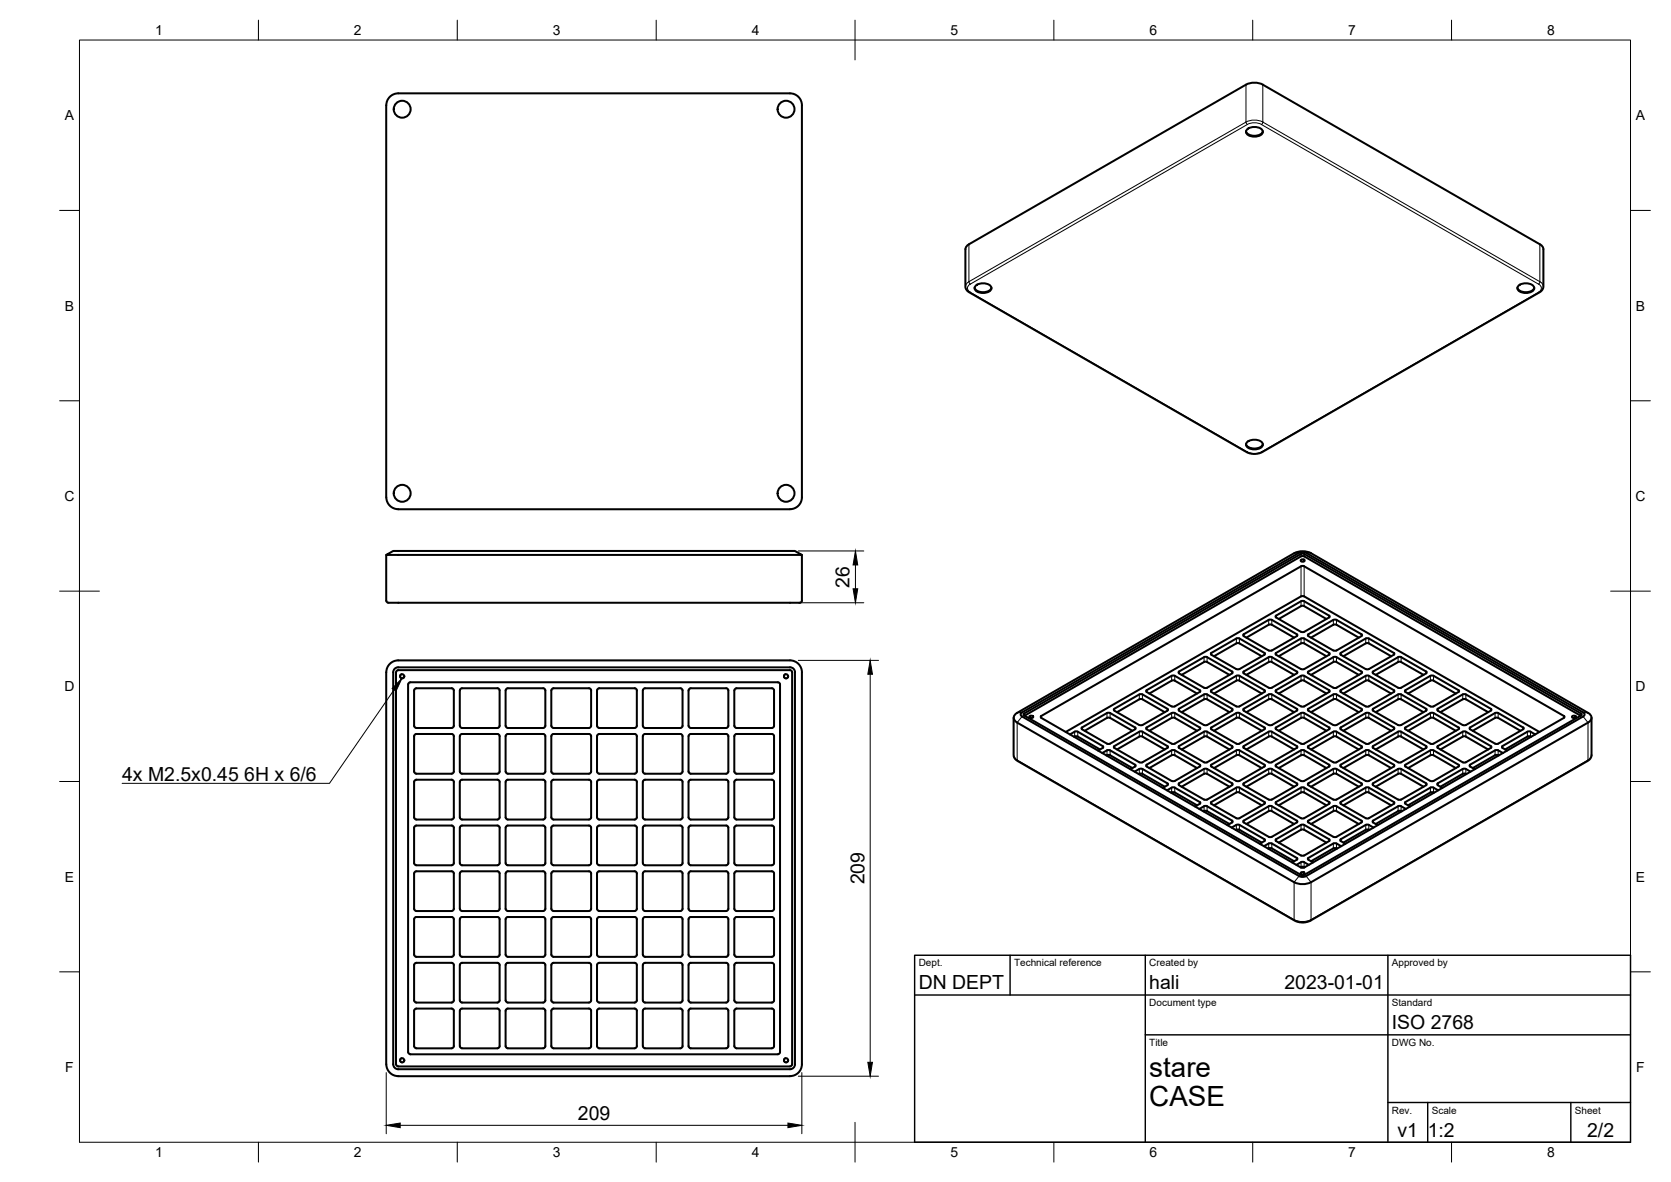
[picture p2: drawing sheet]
<svg xmlns="http://www.w3.org/2000/svg" width="420mm" height="297mm" viewBox="0 0 420 297" stroke-linecap="round" stroke-linejoin="round" font-family="sans-serif">
<defs><g id="words">
<g font-size="7">
<text x="289" y="270.6">stare</text>
<text x="289" y="278.1">CASE</text>
</g>
<g font-size="4.9">
<text x="213.6" y="147.6" transform="rotate(-90 213.6 147.6)">26</text>
<text x="30.7" y="196.2">4x M2.5x0.45</text>
<text x="61.4" y="196.2">6H x 6/6</text>
<text x="217.3" y="222.3" transform="rotate(-90 217.3 222.3)">209</text>
<text x="231" y="248.5">DN DEPT</text>
<text x="289" y="248.5">hali</text>
<text x="323" y="248.5">2023-01-01</text>
<text x="350" y="258.6">ISO 2768</text>
<text x="145.3" y="281.4">209</text>
<text x="351.4" y="285.7">v1</text>
<text x="359" y="285.7">1:2</text>
<text x="399.1" y="285.7">2/2</text>
</g>
<g font-size="3.5">
<text x="39" y="8.8">1</text>
<text x="89" y="8.8">2</text>
<text x="139" y="8.8">3</text>
<text x="189" y="8.8">4</text>
<text x="239" y="8.8">5</text>
<text x="289" y="8.8">6</text>
<text x="339" y="8.8">7</text>
<text x="389" y="8.8">8</text>
<text x="16.3" y="30.2">A</text>
<text x="411.3" y="30.2">A</text>
<text x="16.3" y="78">B</text>
<text x="411.3" y="78">B</text>
<text x="16.2" y="125.9">C</text>
<text x="411.2" y="125.9">C</text>
<text x="16.2" y="173.7">D</text>
<text x="411.2" y="173.7">D</text>
<text x="16.3" y="221.6">E</text>
<text x="411.3" y="221.6">E</text>
<text x="16.4" y="269.4">F</text>
<text x="411.4" y="269.4">F</text>
<text x="39" y="290.8">1</text>
<text x="89" y="290.8">2</text>
<text x="139" y="290.8">3</text>
<text x="189" y="290.8">4</text>
<text x="239" y="290.8">5</text>
<text x="289" y="290.8">6</text>
<text x="339" y="290.8">7</text>
<text x="389" y="290.8">8</text>
</g>
<g font-size="2.5">
<text x="231" y="242.9">Dept.</text>
<text x="255" y="242.9">Technical reference</text>
<text x="289" y="242.9">Created by</text>
<text x="350" y="242.9">Approved by</text>
<text x="289" y="252.8">Document type</text>
<text x="350" y="252.8">Standard</text>
<text x="289" y="262.9">Title</text>
<text x="350" y="262.9">DWG No.</text>
<text x="350" y="279.9">Rev.</text>
<text x="360" y="279.9">Scale</text>
<text x="396" y="279.9">Sheet</text>
</g>
</g></defs>
<!-- layer: Visible -->
<g fill="none" stroke="#000" stroke-width=".51">
<path d="M98.3 24.1l1.1-.6h.7h98.5a2.99 2.99 0 0 1 3 3v98.5a2.99 2.99 0 0 1-3 3h-98.5a3 3 0 0 1-3-3v-98.5a2.99 2.99 0 0 1 1.2-2.4zM313.3 21.3l-69.7 40.1a1.58 1.58 0 0 0-.9 1.2v9.4a1.81 1.81 0 0 0 1 1.5l69.8 40.2 1.6 .4 1.1-.1 1.1-.3 69.8-40.2a1.8 1.8 0 0 0 1-1.5v-9.4a1.49 1.49 0 0 0-.9-1.2M313.3 33a2.57 2.57 0 0 0 4.2 0M313.3 21.3l1.8-.5 1.3 .1 1.1 .4M313.5 32.6a2.82 2.82 0 0 1 4 .3 1.73 1.73 0 0 1-2.1 1.4 1.73 1.73 0 0 1-2.1-1.4zM317.5 21.3l69.7 40.1M245.1 72.3a2.57 2.57 0 0 0 4.2 0M245.3 71.9a2.82 2.82 0 0 1 4 .3 1.73 1.73 0 0 1-2.1 1.4 1.73 1.73 0 0 1-2.1-1.4zM381.5 72.3a2.57 2.57 0 0 0 4.3 0M381.8 71.9a2.82 2.82 0 0 1 4 .3 1.73 1.73 0 0 1-2.1 1.4 1.73 1.73 0 0 1-2.1-1.4zM313.3 111.6a2.57 2.57 0 0 0 4.2 0M313.5 111.2a2.82 2.82 0 0 1 4 .3 1.73 1.73 0 0 1-2.1 1.4 1.73 1.73 0 0 1-2.1-1.4z"/>
<path d="M97.1 139.5l1.8-1h101l1.7 1zM97.1 139.5v11.5M201.6 139.5v11.5M325.4 139l-69.6 40.1a1.29 1.29 0 0 0-.9 1.3 1.29 1.29 0 0 0 .9 1.2l69.6 40.1M325.4 139l1.2-.4 1.3-.1 1.7 .5 69.7 40.1a1.29 1.29 0 0 1 .9 1.3 1.29 1.29 0 0 1-.9 1.2l-69.7 40.1-1.1 .4-1.3 .1-1.8-.5M327.1 139.2l-69.6 40.1-.1 .3 69.7 40.3h.8M327.1 139.8l-69.5 40.1M327.2 139.8h.7l69.5 40.1M327.2 139.2h.7M327.9 139.2l69.8 40.3-.1 .2-69.7 40.2M328.4 138.9l69.7 40.1M328.4 138.9l-.7-.2-1 .2-69.7 40.1-.3 .3v.5l69.9 40.4 .7 .2 1.1-.2 69.7-40.1"/>
<path d="M97.1 151l.1 .2 .4 .3M97.6 151.5h103.5M201.6 151v.2l-.5 .3M327.1 151.1l-6.4 3.8 .2 .3 6.2 3.6M327.1 142.3l-65.3 37.6M327.1 149.9l-59.1 34M327.1 152.3l-5.6 3.3M327.2 142.3h.7l65.4 37.6M327.2 151.1h.7M327.2 149.9h.7l59.2 34M327.2 152.3h.7l5.6 3.3M327.2 140.6h.5l.3 .3-.6 .3-.4-.3z"/>
<path d="M327.9 151.1l6.3 3.6 .2 .3-6.5 3.8h-.7M329 159.9l6.3 3.6M329 159.4l-.2 .3 .2 .1M335.3 155.8l-6.3 3.6M335.3 157l-5.7 3.2M335.3 155.8h.8l6.4 3.7-.2 .3-6.3 3.7M335.3 157h.8l5.6 3.2M102.6 172v92.4M104.1 173.5v8.9M104.1 173.5l.1-.3 .5-.2h8.9l.4 .2 .1 .3v8.9l-.3 .5-9.1 .1-.5-.3-.1-.3M115.6 173.5v8.9M115.6 173.5l.1-.3 .5-.2h9.2l.2 .5v8.9v.3l-.5 .3-8.9-.1-.5-.2-.1-.3"/>
<path d="M127.1 173.5v8.9M127.1 173.5l.1-.3 .5-.2h8.9l.4 .2 .1 .3v8.9l-.2 .5h-9.2l-.5-.2-.1-.3M138.6 173.5v8.9M138.6 173.5l.1-.3 .5-.2h8.9l.5 .2v.3v8.9l-.2 .5h-9.2h-.3l-.3-.5M150.2 173.2l.5-.2h9.2l.2 .5v9.2l-.5 .3-9.2-.1-.3-.5zM161.6 173.5v8.9M171.1 173h-8.9l-.5 .2-.1 .3M171.1 173h.3l.2 .5v8.9l-.2 .5h-.3M173.2 173.2l.5-.2h9.2l.2 .5v9.2l-.5 .3-9.2-.1-.3-.5zM184.6 173.5v8.9M194.1 173h-8.9l-.5 .2v.3M194.1 173h.3l.2 .5v8.9l-.2 .5h-.3"/>
<path d="M195.6 171.5h-92.4l-.5 .2-.1 .3M195.6 171.5h.3l.2 .5v92.4l-.2 .5h-.3M258.9 179.9l.5-.1 .4 .4-.6 .2-.4-.2zM261.8 179.9l-.1 .3 .1 .2M278.3 179.2l-6.2 3.6-.2 .3 6.7 3.9 .5-.1 6.3-3.6M278.4 179.2h.7M279.1 179.2l6.3 3.6M286.5 174.5l-6.3 3.6-.1 .3 6.4 3.8M286.5 175.7l-5.6 3.3M286.5 174.5h.8l6.4 3.8-.1 .3-6.3 3.6M286.5 175.7h.8l5.6 3.3M288.3 173.4l6.3-3.6h.5l6.6 3.7 .1 .2-6.4 3.8-.5 .1-6.6-3.7-.1-.2z"/>
<path d="M289 174.3l5.9-3.3h.5l5.6 3.3M294.6 179.2l-6.3 3.6-.1 .3 6.7 3.9 .5-.1 6.4-3.8-.1-.3-6.3-3.6M294.6 179.2h.8M296.4 169.2l6.6 3.7 .5-.1 6.3-3.6M297.1 169.6l5.9-3.3 .5 .1 5.6 3.2M297.1 179l5.9-3.3h.5l5.6 3.3M304.6 173.9l6.3 3.6M304.6 164.5l6.3 3.7M304.6 173.5l-.1 .2 .1 .2M304.6 164.1l-.1 .3 .1 .1M309.8 178.1l.1 .3-.1 .2M309.8 168.8l.1 .2-.1 .2"/>
<path d="M309.8 178.1l-6.3-3.6-.5-.1-6.7 3.9 .2 .3 6.2 3.6M309.8 168.8l-6.3-3.7h-.5l-6.5 3.7-.2 .1 .2 .3M309.8 178.6l-6.3 3.6M310.9 160.5l-6.3 3.6M310.9 179.2l-6.3 3.6M310.9 169.8l-6.3 3.6M310.9 161.7l-5.7 3.2M310.9 171.1l-5.7 3.2M310.9 179.2h.7M310.9 169.8h.7l6.5 3.8-.2 .3-6.3 3.6h-.7M310.9 160.5h.7M310.9 161.7h.7l5.7 3.2"/>
<path d="M310.9 171h.7l5.7 3.3M311.6 179.2l6.3 3.6 .2 .3-6.5 3.8h-.7M311.6 160.5l6.3 3.6 .2 .3-6.5 3.7h-.7M312.7 169.2l6.6 3.7 .5-.1 6.3-3.6M312.7 169.2l-.1-.2 .1-.2 6.3-3.7h.5l6.6 3.7 .1 .1-.1 .3M313.4 179l5.9-3.3h.5l5.6 3.3M313.4 169.6l5.9-3.3 .5 .1 5.6 3.2M313.4 160.2l5.9-3.3 .5 .1 5.6 3.2M319 163.5l-6.3-3.7-.1-.3 6.7-3.8 .5 .1 6.4 3.7-.1 .3-6.3 3.7M319 163.5h.8M327.1 160.5l-6.4 3.7 .2 .3 6.2 3.7M327.1 169.8l-6.4 3.8 .2 .3 6.2 3.6"/>
<path d="M327.1 179.2l-6.4 3.7 .2 .3 6.2 3.7M327.1 161.7l-5.6 3.2M327.1 171.1l-5.6 3.2M327.2 160.5h.7M327.2 169.8h.7l6.5 3.8-.2 .3-6.3 3.6h-.7M327.2 179.2h.7M327.2 171h.7l5.6 3.3M327.2 161.7h.7l5.6 3.2M327.9 160.5l6.3 3.6 .2 .3-6.5 3.7h-.7M327.9 179.2l6.3 3.6 .2 .3-6.5 3.8h-.7M329 169.2l6.3 3.6M329 178.6l6.3 3.6"/>
<path d="M329 168.8l-.2 .2 .2 .2M329 178.1l-.2 .3 .2 .2M335.3 174.5l-6.3 3.6M335.3 165.1l-6.3 3.7M335.3 175.7l-5.7 3.3M335.3 166.4l-5.7 3.2M335.3 165.1h.8l6.2 3.7 .2 .1-.2 .3M335.3 174.5h.8l6.4 3.8-.2 .3-6.3 3.6M335.3 175.7h.8l5.6 3.3M335.3 166.4h.8l5.6 3.2M335.3 163.5h.8M337.1 173.4l6.3-3.6h.5l6.6 3.7 .1 .2-6.4 3.8-.5 .1-6.6-3.7-.1-.2z"/>
<path d="M337.8 164.9l5.9-3.3 .5 .1 5.6 3.2M337.8 174.3l5.9-3.3h.5l5.6 3.3M342.3 169.2l-6.2 3.6h-.8M343.4 160.5l-6.3 3.6-.1 .3 6.7 3.8 .5-.1 6.4-3.7-.1-.3-6.3-3.6M343.4 179.2l-6.3 3.6-.1 .3 6.7 3.9 .5-.1 6.4-3.8-.1-.3-6.3-3.6M343.4 160.5h.8M343.4 179.2h.8M345.2 169.2l6.3 3.6h.8M352.3 165.1l6.3 3.7 .1 .2-.1 .2M352.3 174.5l6.3 3.6 .1 .3-6.4 3.8M352.3 175.7l5.6 3.3M352.3 166.4l5.6 3.2"/>
<path d="M352.3 165.1h-.8l-6.2 3.7-.2 .1 .2 .3M352.3 174.5h-.8l-6.4 3.8 .2 .3 6.2 3.6M352.3 175.7h-.8l-5.6 3.3M352.3 166.4h-.8l-5.6 3.2M353.4 173.4l6.3-3.6h.5l6.5 3.7 .2 .2-6.5 3.8-.5 .1-6.5-3.7-.2-.2zM354.1 174.3l5.8-3.3h.5l5.7 3.3M358.6 169.2l-6.3 3.6M359.7 179.2l-6.3 3.6-.2 .3 6.7 3.9 .5-.1 6.5-3.8-.2-.3-6.3-3.6M359.7 179.2h.7M362.2 179l5.8-3.3h.6l5.6 3.3M374.9 178.1l-6.3-3.6-.6-.1-6.6 3.9 .1 .3 6.3 3.6M374.9 178.6l-6.3 3.6"/>
<path d="M374.9 178.1l.1 .3-.1 .2M375.9 179.2l-6.3 3.6-.1 .3 6.4 3.8M376 179.2h.7M376.7 179.2l6.3 3.6 .1 .3-6.4 3.8h-.7M393.2 179.9l.2 .3-.2 .2M395.4 179.9l.5-.1 .4 .4-.7 .2-.3-.2zM398.1 179l.3 .5-.3 .5M104.1 185v8.9M104.1 196.5v8.9M104.1 185l.1-.3 .5-.2h9.1l.3 .5v8.9M104.1 196.5l.1-.3 .5-.3h8.9l.4 .3 .1 .3v8.9l-.3 .5-9.1 .1-.5-.3-.1-.3M114.1 193.9l-.3 .4-.2 .1h-8.9l-.5-.2-.1-.3"/>
<path d="M115.6 185v8.9M115.6 196.5v8.9M115.6 185l.1-.3 .5-.2h9.2l.2 .5v8.9M115.6 196.5l.1-.3 .5-.3 9.2 .1 .2 .5v8.9v.3l-.5 .3-8.9-.1h-.3l-.3-.5M125.6 193.9v.3l-.5 .2h-8.9l-.3-.1-.3-.4M127.1 185v8.9M127.1 196.5v8.9M127.1 185l.1-.3 .5-.2h9.2l.2 .5v8.9M127.1 196.5l.1-.3 .5-.3h8.9l.4 .3 .1 .3v8.9l-.2 .5h-9.2l-.5-.2-.1-.3M137.1 193.9l-.1 .3-.4 .2h-8.9l-.5-.2-.1-.3M138.6 185v8.9M138.6 196.5v8.9"/>
<path d="M138.6 196.5l.1-.3 .5-.3h8.9l.5 .3v.3v8.9l-.2 .5h-9.2h-.3l-.3-.5M138.6 185l.1-.3 .5-.2h9.2l.2 .5v8.9M148.6 193.9v.3l-.5 .2h-8.9l-.3-.1-.3-.4M150.1 193.9v-8.9l.3-.5h9.2h.3l.2 .5v8.9M150.2 196.2l.5-.3 9.2 .1 .2 .5v9.2l-.5 .3-9.2-.1-.3-.5zM160.1 193.9v.3l-.5 .2h-8.9l-.5-.2-.1-.3M161.6 185v8.9M161.6 196.5v8.9M161.6 182.4l.1 .3 .5 .2 8.9 .1M161.6 193.9l.1 .3 .5 .2h8.9M171.1 184.5h-8.9l-.5 .2-.1 .3M171.1 195.9h-8.9l-.5 .3-.1 .3"/>
<path d="M171.1 184.5h.3l.2 .5v8.9M171.1 195.9l.3 .1 .2 .5v8.9l-.2 .5h-.3M171.6 193.9l-.2 .4-.3 .1M173.1 193.9v-8.9l.3-.5h9.2h.3l.2 .5v8.9M173.2 196.2l.5-.3 9.2 .1 .2 .5v9.2l-.5 .3-9.2-.1-.3-.5zM183.1 193.9v.3l-.5 .2h-8.9l-.3-.1-.3-.4M184.6 185v8.9M184.6 196.5v8.9M184.7 182.4v.3l.5 .2 8.9 .1M184.7 193.9v.3l.5 .2h8.9M194.1 195.9h-8.9l-.5 .3v.3M194.1 184.5h-8.9l-.5 .2v.3"/>
<path d="M194.1 195.9l.5 .3v.3v8.9l-.2 .5h-.3M194.1 184.5l.5 .2v.3v8.9M194.6 193.9l-.2 .4-.3 .1M254.9 180.4v9.5l.2 .7 .6 .5 69.9 40.3 1.7 .4h1l1.1-.4 70-40.3 .5-.5 .3-.7v-9.5M261.8 180.4l65.3 37.6h.8M269 184.6l1.2-.7 .5-.1 6.7 3.8-.1 .3-1.2 .7M270.1 185.2l.9-.1 5.6 3.2M272.7 183.6l5.9-3.3 .5 .1 5.6 3.2M277.2 189.2l1.2-.6h.7l6.3 3.6M278.2 189.9l.9-.1 5.6 3.2M285.4 192.6l-1.2 .7M285.4 192.2l.2 .3-.2 .1"/>
<path d="M285.4 182.8l.2 .3-.2 .1M286.5 183.9l-6.3 3.6-.1 .3 6.4 3.8M286.5 193.2l-1.2 .7M286.5 185.1l-5.6 3.2M286.5 194.5h-.1M286.5 183.9h.8l6.4 3.7-.2 .3-6.2 3.7h-.8M286.5 193.2h.8l6.4 3.8-.1 .3-1.2 .7M286.5 194.5h.8l5.6 3.2M286.5 185.1h.8l5.6 3.2M286.5 182.2h.8M288.3 192.2l6.3-3.6 .5-.1 6.6 3.7 .1 .3-6.4 3.7-.5 .1-6.6-3.7-.1-.1zM289 193l5.9-3.3 .5 .1 5.6 3.2"/>
<path d="M289 183.6l5.9-3.3 .5 .1 5.6 3.2M293.4 198.6l1.2-.7 .5-.1 6.7 3.9-.1 .3-1.2 .7M294.5 199.2l.9-.1 5.6 3.3M297.1 197.7l5.9-3.3 .5 .1 5.6 3.2M297.1 188.3l5.7-3.2 .5-.1 5.8 3.3M302.8 182.2h.7M304.6 183.3l6.3 3.6M304.6 192.6l6.3 3.7M304.6 182.8l-.1 .3 .1 .1M304.6 192.2l-.1 .3 .1 .1M309.8 187.5l.1 .3-.1 .1M309.8 196.9l.1 .3-.1 .1"/>
<path d="M309.8 187.5l-6.3-3.6-.5-.1-6.7 3.8 .1 .3 6.6 3.7h.5l6.3-3.7M309.8 196.9l-6.3-3.7h-.5l-6.7 3.8 .2 .3 6.2 3.6M309.8 197.3l-6.3 3.6M310.9 197.9l-6.3 3.7M310.9 188.6l-6.3 3.6M310.9 189.8l-5.7 3.2M310.9 199.1l-5.7 3.3M310.9 180.4l-5.7 3.2M310.9 188.6h.7l6.5 3.7-.2 .3-6.3 3.6h-.7M310.9 197.9h.7l6.5 3.8-.2 .3-6.3 3.6h-.7M310.9 199.1h.7l5.7 3.3M310.9 189.8h.7l5.7 3.2"/>
<path d="M310.9 180.4h.7l5.7 3.2M312.7 187.5l6.3-3.6 .5-.1 6.6 3.7 .1 .3-6.4 3.8h-.5l-6.6-3.7-.1-.1zM313.4 197.7l5.9-3.3 .5 .1 5.6 3.2M313.4 188.3l5.6-3.2 .5-.1 5.9 3.3M319 182.2l-6.3-3.6-.1-.3 6.7-3.9 .5 .1 6.4 3.8-.1 .3-6.3 3.6M319 182.2h.8M327.1 180.4l-5.6 3.2M327.2 180.4h.7l5.6 3.2M327.9 197.9h-.8l-6.2 3.6-.2 .3 6.4 3.8h.8M327.9 188.6h-.8l-6.2 3.6-.2 .3 6.4 3.7h.8M327.9 189.8h-.8l-5.6 3.2M327.9 199.1h-.8l-5.6 3.3"/>
<path d="M327.9 197.9l6.3 3.6 .2 .3-6.5 3.8M327.9 188.6l6.3 3.6 .2 .3-6.5 3.8M327.9 189.8l5.6 3.2M327.9 199.1l5.6 3.3M329 187.9l6.3 3.7M329 197.3l6.3 3.6M329 187.5l-.2 .3 .2 .1M329 196.9l-.2 .3 .2 .1M335.3 183.9l-6.3 3.6M335.3 193.2l-6.3 3.7M335.3 185.1l-5.7 3.2M335.3 194.5l-5.7 3.2"/>
<path d="M335.3 183.9h.7l6.5 3.7-.2 .3-6.2 3.7h-.8M335.3 193.2h.8l6.4 3.8-.2 .3-6.3 3.6M335.3 194.5h.8l5.6 3.2M335.3 185.1h.8l5.6 3.2M335.3 182.2h.8M337.1 192.2l6.3-3.6 .5-.1 6.6 3.7 .1 .3-6.4 3.7-.5 .1-6.6-3.7-.1-.1zM337.8 193l5.9-3.3 .5 .1 5.6 3.2M337.8 183.6l5.9-3.3 .5 .1 5.6 3.2M351.5 182.2h.8M352.3 193.2l6.3 3.7 .1 .3-6.4 3.7M352.3 183.9l6.3 3.6 .1 .3-6.4 3.8M352.3 194.5l5.6 3.2"/>
<path d="M352.3 185.1l5.6 3.2M352.3 193.2h-.8l-6.4 3.8 .2 .3 6.2 3.6M352.3 183.9h-.8l-6.2 3.6-.2 .3 6.4 3.8h.8M352.3 185.1h-.8l-5.6 3.2M352.3 194.5h-.8l-5.6 3.2M353.4 192.2l6.3-3.6 .5-.1 6.5 3.7 .2 .3-6.5 3.7-.5 .1-6.5-3.7-.2-.1zM354.1 183.6l5.8-3.3 .5 .1 5.7 3.2M354.1 193l5.8-3.3 .5 .1 5.7 3.2M360.6 199.2l-.9-.1-5.6 3.3M361.6 198.6l-1.2-.7h-.7l-6.5 3.8 .2 .3 1.1 .7M362.2 188.3l5.6-3.2 .5-.1 5.9 3.3M367.8 182.2h.8"/>
<path d="M368.7 194.5h-.9l-5.6 3.2M369.7 193.9l-1.1-.7h-.8l-6.4 3.8 .1 .3 1.2 .7M374.9 187.5l-6.3-3.6-.6-.1-6.5 3.7-.1 .3 6.6 3.8h.6l6.3-3.7M374.9 187.5l.1 .3-.1 .1M375.9 188.6l-6.4 3.7 .1 .3 1.2 .7M375.9 180.4l-5.6 3.2M375.9 189.8l-5.6 3.2M376 188.6h.7l1.2 .6M376 180.4h.7l5.6 3.2M376 189.8l.8 .1M385 185.2l-.4-.2-.5 .1-5.7 3.2M386 184.6l-1.2-.7h-.7l-6.3 3.6-.1 .3 .1 .1 1.1 .7"/>
<path d="M393.3 180.4l-65.4 37.6M104.1 208v8.9M104.1 219.5v8.9M104.1 208l.1-.3 .5-.2h9.1l.3 .5v8.9M104.1 219.5l.1-.3 .5-.2h8.9l.4 .2 .1 .3v8.9l-.3 .5h-9.1l-.5-.2-.1-.3M114.1 216.9l-.3 .5h-.2l-8.9 .1-.5-.3-.1-.3M115.6 208v8.9M115.6 219.5v8.9M115.6 219.5l.1-.3 .5-.2h9.2l.2 .5v8.9v.3l-.5 .2h-8.9h-.3l-.3-.5M115.6 208l.1-.3 .5-.2h9.2l.2 .5v8.9M125.6 216.9v.3l-.5 .3-8.9-.1h-.3l-.3-.5M127.1 208v8.9"/>
<path d="M127.1 219.5v8.9M127.1 208l.1-.3 .5-.2h9.2l.2 .5v8.9M127.1 219.5l.1-.3 .5-.2h8.9l.4 .2 .1 .3v8.9l-.2 .5h-9.2h-.3l-.3-.5M137.1 216.9l-.1 .3-.4 .3-8.9-.1h-.3l-.3-.5M138.6 208v8.9M138.6 219.5v8.9M138.6 208l.1-.3 .5-.2h9.2l.2 .5v8.9M138.6 219.5l.1-.3 .5-.2h8.9l.5 .2v.3v8.9l-.2 .5h-9.2h-.3l-.3-.5M148.6 216.9v.3l-.5 .3-8.9-.1h-.3l-.3-.5M150.1 216.9v-8.9l.1-.3 .5-.2h9.2l.2 .5v8.9M150.2 219.2l.5-.2h9.2l.2 .5v9.2l-.5 .2h-9.2l-.3-.5zM160.1 216.9v.3l-.5 .3-8.9-.1h-.3l-.3-.5"/>
<path d="M161.6 208v8.9M161.6 219.5v8.9M161.6 205.4l.1 .3 .5 .2 8.9 .1M161.6 216.9l.3 .5h.3l8.9 .1M171.1 219h-8.9l-.5 .2-.1 .3M171.1 207.5h-8.9l-.5 .2-.1 .3M171.1 219h.3l.2 .5v8.9l-.2 .5h-.3M171.1 207.5l.4 .2 .1 .3v8.9M171.6 216.9l-.2 .5h-.3M173.1 216.9v-8.9l.1-.3 .5-.2h9.2l.2 .5v8.9M173.2 219.2l.5-.2h9.2l.2 .5v9.2l-.5 .2h-9.2l-.3-.5zM183.1 216.9v.3l-.5 .3-8.9-.1h-.3l-.3-.5"/>
<path d="M184.6 208v8.9M184.6 219.5v8.9M184.7 205.4v.3l.5 .2 8.9 .1M184.7 216.9v.3l.5 .2 8.9 .1M194.1 207.5h-8.9l-.5 .2v.3M194.1 219h-8.9l-.5 .2v.3M194.1 207.5l.5 .2v.3v8.9M194.1 219h.3l.2 .5v8.9l-.2 .5h-.3M194.6 216.9l-.2 .5h-.3M301.6 203.3l1.2-.7h.7l6.3 3.6M302.6 203.9l.9-.1 5.6 3.3M302.8 200.9h.7"/>
<path d="M304.6 202l6.3 3.6M304.6 201.5l-.1 .3 .1 .2M309.8 206.2l.1 .3-.1 .2M309.8 206.7l-1.2 .7M310.9 207.3l-1.2 .7M310.9 208.5l-.2 .1M310.9 207.3h.7l6.5 3.8-.2 .3-1.1 .6M310.9 208.5h.7l5.7 3.3M312.7 206.2l6.3-3.6 .5-.1 6.6 3.7 .1 .3-6.4 3.8-.5 .1-6.6-3.7-.1-.2zM313.4 207.1l5.9-3.4 .5 .1 5.6 3.3M317.8 212.6l1.2-.6h.8l6.4 3.7-.1 .3-1.2 .7M318.9 213.3l.9-.1 5.6 3.2"/>
<path d="M319 200.9l-6.3-3.6-.1-.3 6.7-3.8h.5l6.4 3.8-.1 .3-6.3 3.6M319 200.9h.8M327.2 219.2h.5l.3 .3-.6 .2-.4-.2zM327.9 207.3h-.8l-6.2 3.6-.2 .3 6.4 3.8h.8M327.9 216.7h-.8l-1.1 .6M327.9 217.9l-.5-.1-.4 .2M327.9 208.5h-.8l-5.6 3.3M327.9 207.3l6.3 3.6 .2 .3-6.5 3.8M327.9 216.7l1.2 .6M327.9 208.5l5.6 3.3M327.9 217.9l.1 .1M329 216.1l1.2 .6"/>
<path d="M329 206.7l6.3 3.6M329 215.6l-.2 .3 .2 .1M329 206.2l-.2 .3 .2 .2M335.3 202.6l-6.3 3.6M335.3 212l-6.3 3.6M335.3 203.8l-5.7 3.3M335.3 213.2l-5.7 3.2M335.3 212h.8l1.1 .6M335.3 202.6h.7l6.5 3.8-.2 .3-6.2 3.6h-.8M335.3 203.8h.8l5.6 3.3M335.3 213.2l.8 .1M335.3 200.9h.8"/>
<path d="M337.1 201.6l6.3-3.7 .5-.1 6.6 3.7 .1 .3-6.4 3.8-.5 .1-6.6-3.7-.1-.2zM337.8 202.4l5.9-3.3h.5l5.6 3.3M344.3 208.6l-.9-.1-5.6 3.3M345.4 208l-1.2-.7h-.8l-6.3 3.6-.1 .3 .1 .2 1.2 .6M351.5 200.9h.8M352.3 202.6l1.2 .7M352.3 203.8l.1 .1M352.3 202.6h-.8l-6.3 3.6-.1 .3 .2 .2 1.1 .7M352.3 203.8h-.8l-5.6 3.3M104.1 231v8.9M104.1 231l.3-.5 .3-.1 9.1 .1 .3 .5v8.9M114.1 239.9l-.3 .5h-.2l-8.9 .1-.5-.3-.1-.3"/>
<path d="M115.6 231v8.9M115.6 231l.1-.3 .5-.3 9.2 .1 .2 .5v8.9M125.6 239.9v.3l-.5 .3-8.9-.1h-.3l-.3-.5M127.1 231v8.9M127.1 231l.1-.3 .5-.3 9.2 .1 .2 .5v8.9M137.1 239.9l-.1 .3-.4 .3-8.9-.1h-.3l-.3-.5M138.6 231v8.9M138.6 231l.1-.3 .5-.3 9.2 .1 .2 .5v8.9M148.6 239.9v.3l-.5 .3-8.9-.1h-.3l-.3-.5M150.1 239.9l.1-9.2 .5-.3h8.9l.3 .1 .2 .5v8.9M160.1 239.9v.3l-.5 .3-8.9-.1h-.3l-.3-.5M161.6 231v8.9"/>
<path d="M161.6 239.9l.3 .5h.3l8.9 .1M161.6 228.4l.3 .5h.3h8.9M171.1 230.4h-8.9l-.5 .3-.1 .3M171.1 230.4l.3 .1 .2 .5v8.9M171.6 239.9l-.2 .5h-.3M173.1 239.9l.1-9.2 .5-.3h8.9l.3 .1 .2 .5v8.9M183.1 239.9v.3l-.5 .3-8.9-.1h-.3l-.3-.5M184.6 231v8.9M184.7 239.9v.3l.5 .2 8.9 .1M184.7 228.4v.3l.5 .2h8.9M194.1 230.4h-8.9l-.5 .3v.3M194.1 230.4l.5 .3v.3v8.9"/>
<path d="M194.6 239.9l-.2 .5h-.3M104.1 242.5v8.9M104.1 254v8.9M104.1 254l.1-.3 .5-.2h8.9l.4 .2 .1 .3v8.9l-.3 .5h-9.1h-.3l-.3-.5M104.1 242.5l.1-.3 .5-.2h8.9l.4 .2 .1 .3v8.9l-.3 .5-9.1 .1-.5-.3-.1-.3M115.6 242.5v8.9M115.6 254v8.9M115.6 254l.1-.3 .5-.2h9.2l.2 .5v8.9l-.2 .5h-.3h-8.9l-.5-.2-.1-.3M115.6 242.5l.1-.3 .5-.2h9.2l.2 .5v8.9v.3l-.5 .3-8.9-.1h-.3l-.3-.5M127.1 242.5v8.9M127.1 254v8.9M127.1 254l.1-.3 .5-.2h9.2l.2 .5v8.9l-.2 .5h-.3h-8.9l-.5-.2-.1-.3"/>
<path d="M127.1 242.5l.1-.3 .5-.2h8.9l.4 .2 .1 .3v8.9l-.2 .5h-9.2h-.3l-.3-.5M138.6 242.5v8.9M138.6 254v8.9M138.6 254l.1-.3 .5-.2h9.2l.2 .5v8.9l-.2 .5h-.3h-8.9l-.5-.2-.1-.3M138.6 242.5l.1-.3 .5-.2h8.9l.5 .2v.3v8.9l-.2 .5h-9.2h-.3l-.3-.5M150.2 242.2l.5-.2h9.2l.2 .5v9.2l-.5 .3-9.2-.1-.3-.5zM150.2 253.7l.5-.2h9.2l.2 .5v9.2l-.5 .2h-9.2l-.3-.5zM161.6 242.5v8.9M161.6 254v8.9M161.6 251.4l.3 .5h.3l8.9 .1M171.1 253.5h-8.9l-.5 .2-.1 .3M171.1 242h-8.9l-.5 .2-.1 .3"/>
<path d="M171.1 253.5h.3l.2 .5v8.9l-.2 .5h-.3M171.1 242h.3l.2 .5v8.9l-.2 .5h-.3M173.2 253.7l.5-.2h9.2l.2 .5v9.2l-.5 .2h-9.2l-.3-.5zM173.2 242.2l.5-.2h9.2l.2 .5v9.2l-.5 .3-9.2-.1-.3-.5zM184.6 242.5v8.9M184.6 254v8.9M184.7 251.4v.3l.5 .2 8.9 .1M194.1 253.5h-8.9l-.5 .2v.3M194.1 242h-8.9l-.5 .2v.3M194.1 253.5h.3l.2 .5v8.9l-.2 .5h-.3M194.1 242h.3l.2 .5v8.9l-.2 .5h-.3M97.1 267.4v-98.5a2.99 2.99 0 0 1 3-2.9h98.5a2.99 2.99 0 0 1 3 2.9v98.5"/>
<path d="M98.9 267.4a1.26 1.26 0 0 0 1.2 1.3h98.5a1.26 1.26 0 0 0 1.3-1.3M98.9 267.4v-98.5a1.23 1.23 0 0 1 1.2-1.2h98.5a1.26 1.26 0 0 1 1.3 1.2v98.5M99.6 267.4v-98.5l.3-.4 98.7-.1 .3 .1 .3 .4v98.5M102.6 264.4l.3 .5h.3l92.4 .1M161.6 262.9l.3 .5h.3h8.9M184.7 262.9v.3l.5 .2h8.9M199.2 267.4l-.1 .3-.5 .3h-98.5l-.4-.3-.1-.3M201.6 267.4a2.99 2.99 0 0 1-3 3l-98.5 .1a3 3 0 0 1-3-3.1"/>
<circle cx="101.1" cy="27.4" r="2.13"/>
<circle cx="197.6" cy="27.4" r="2.13"/>
<circle cx="101.1" cy="124" r="2.13"/>
<circle cx="197.6" cy="124" r="2.13"/>
<circle cx="101.1" cy="169.9" r=".52"/>
<circle cx="197.6" cy="169.9" r=".52"/>
<circle cx="101.1" cy="266.4" r=".52"/>
<circle cx="197.6" cy="266.4" r=".52"/>
</g>
<!-- layer: Visible Narrow -->
<g fill="none" stroke="#000" stroke-width=".25">
<path d="M313.3 30.7l.3 .6-69.6 40.1M313.3 30.7l-69.7 40.1M313.3 21.3v9.4M313.3 30.7l1.1-.4 1.3-.1 1.8 .5M313.6 31.3a3.9 3.9 0 0 1 3.6 0M317.5 30.7l69.7 40.1v-9.4M317.5 21.3v9.4M317.5 30.7l-.3 .6 69.6 40.1M243.6 70.8l.4 .6M243.6 61.4v9.4M243.6 70.8a1.49 1.49 0 0 0-.8 1.2M244 73.5l69.6 40.1a3.9 3.9 0 0 0 3.6 0l69.6-40.1"/>
<path d="M244 71.4a1.08 1.08 0 0 0-.8 1 1.08 1.08 0 0 0 .8 1l-.3 .1M386.8 71.4a1.08 1.08 0 0 1 .8 1 1.08 1.08 0 0 1-.7 1l.2 .1M386.9 71.4l.3-.6a1.49 1.49 0 0 1 .9 1.2M313.6 113.5l-.2 .1M317.2 113.5l.2 .1M326.6 138.9l-1.2 .1M327.1 139.2v.6M327.9 139.2v.6M328.4 138.9l1.2 .1M312.7 159.4v.5M319 155.8v1.2M319.8 155.8v1.2"/>
<path d="M320.8 154.7v.5M326.1 159.4v.5M327.1 142.3v7.6M327.1 151.1v1.2M327.9 142.3v7.6M327.9 151.1v1.2M329 159.4v.5M334.2 154.7v.5M335.3 155.8v1.2M336 155.8v1.2M342.3 159.4v.5M101 169.3a.65 .65 0 0 0-.5 .8 .65 .65 0 0 0 .7 .5 .65 .65 0 0 0 .6-.8"/>
<path d="M197.5 169.3a.65 .65 0 0 0-.5 .8 .65 .65 0 0 0 .8 .5 .65 .65 0 0 0 .5-.8M257 179l-1.2 .1M257.5 179.3v.5M261.8 179.9v.5M278.3 179.2v1.2M279.1 179.2v1.2M280.2 178.1v.5M286.5 174.5v1.2M287.3 174.5v1.2M288.3 173.4v.5M293.5 178.1v.5M294.6 169.8v1.3"/>
<path d="M294.6 179.2v1.2M295.4 169.8v1.3M295.4 179.2v1.2M296.4 168.8v.4M296.4 178.1v.5M301.7 173.4v.5M302.7 165.1v1.3M302.7 174.5v1.2M303.5 165.1v1.3M303.5 174.5v1.2M304.6 164.1v.4M304.6 173.4v.5"/>
<path d="M309.8 168.8v.4M309.8 178.1v.5M310.9 160.5v1.2M310.9 169.8v1.3M310.9 179.2v1.2M311.6 160.5v1.2M311.6 169.8v1.3M311.6 179.2v1.2M312.7 168.8v.4M312.7 178.1v.5M317.9 164.1v.4M317.9 173.4v.5"/>
<path d="M319 165.1v1.3M319 174.5v1.2M319.8 165.1v1.3M319.8 174.5v1.2M320.8 164.1v.4M320.8 173.4v.5M326.1 168.8v.4M326.1 178.1v.5M327.1 160.5v1.2M327.1 169.8v1.3M327.1 179.2v1.2M327.9 160.5v1.2"/>
<path d="M327.9 169.8v1.3M327.9 179.2v1.2M329 168.8v.4M329 178.1v.5M334.2 164.1v.4M334.2 173.4v.5M335.3 165.1v1.3M335.3 174.5v1.2M336 165.1v1.3M336 174.5v1.2M337.1 164.1v.4M337.1 173.4v.5"/>
<path d="M342.3 168.8v.4M342.3 178.1v.5M343.4 160.5v1.2M343.4 169.8v1.3M343.4 179.2v1.2M344.2 160.5v1.2M344.2 169.8v1.3M344.2 179.2v1.2M345.2 168.8v.4M345.2 178.1v.5M350.5 164.1v.4M350.5 173.4v.5"/>
<path d="M351.5 165.1v1.3M351.5 174.5v1.2M352.3 165.1v1.3M352.3 174.5v1.2M353.4 173.4v.5M358.6 168.8v.4M358.6 178.1v.5M359.7 169.8v1.3M359.7 179.2v1.2M360.4 169.8v1.3M360.4 179.2v1.2M361.5 178.1v.5"/>
<path d="M366.7 173.4v.5M367.8 174.5v1.2M368.6 174.5v1.2M374.9 178.1v.5M375.9 179.2v1.2M376.7 179.2v1.2M393.3 179.9v.5M397.6 179.3v.5M398.1 179l1.2 .1M254.9 189.8a1.49 1.49 0 0 0 .9 1.2M255.8 191l.1 .2M255.8 191l69.6 40.1v-9.4l1.2-1.5"/>
<path d="M257 180.1l-1.2 1.5v9.4M270.2 183.9v1.2M271 183.9v1.2M272.1 182.8v.5M277.3 187.5v.4M278.3 188.6v1.2M279.1 188.6v1.2M280.2 187.5v.4M285.4 182.8v.5M285.4 192.2v.4M286.5 183.9v1.2M286.5 193.2v1.3"/>
<path d="M287.3 183.9v1.2M287.3 193.2v1.3M288.3 182.8v.5M288.3 192.2v.4M293.5 187.5v.4M293.5 196.9v.4M294.6 188.6v1.2M294.6 197.9v1.2M295.4 188.6v1.2M295.4 197.9v1.2M296.4 187.5v.4M296.4 196.9v.4"/>
<path d="M301.7 182.8v.5M301.7 192.2v.4M302.7 183.9v1.2M302.7 193.2v1.3M303.5 183.9v1.2M303.5 193.2v1.3M304.6 182.8v.5M304.6 192.2v.4M309.8 187.5v.4M309.8 196.9v.4M310.9 188.6v1.2M310.9 197.9v1.2"/>
<path d="M311.6 188.6v1.2M311.6 197.9v1.2M312.7 187.5v.4M312.7 196.9v.4M317.9 182.8v.5M317.9 192.2v.4M319 183.9v1.2M319 193.2v1.3M319.8 183.9v1.2M319.8 193.2v1.3M320.8 182.8v.5M320.8 192.2v.4"/>
<path d="M326.1 187.5v.4M326.1 196.9v.4M327.1 188.6v1.2M327.1 197.9v1.2M327.9 188.6v1.2M327.9 197.9v1.2M329 187.5v.4M329 196.9v.4M334.2 182.8v.5M334.2 192.2v.4M335.3 183.9v1.2M335.3 193.2v1.3"/>
<path d="M336 183.9v1.2M336 193.2v1.3M337.1 182.8v.5M337.1 192.2v.4M342.3 187.5v.4M342.3 196.9v.4M343.4 188.6v1.2M343.4 197.9v1.2M344.2 188.6v1.2M344.2 197.9v1.2M345.2 187.5v.4M345.2 196.9v.4"/>
<path d="M350.5 182.8v.5M350.5 192.2v.4M351.5 183.9v1.2M351.5 193.2v1.3M352.3 183.9v1.2M352.3 193.2v1.3M353.4 182.8v.5M353.4 192.2v.4M358.6 187.5v.4M358.6 196.9v.4M359.7 188.6v1.2M359.7 197.9v1.2"/>
<path d="M360.4 188.6v1.2M360.4 197.9v1.2M361.5 187.5v.4M361.5 196.9v.4M366.7 182.8v.5M366.7 192.2v.4M367.8 183.9v1.2M367.8 193.2v1.3M368.6 183.9v1.2M368.6 193.2v1.3M369.6 182.8v.5M369.6 192.2v.4"/>
<path d="M374.9 187.5v.4M375.9 188.6v1.2M376.7 188.6v1.2M377.8 187.5v.4M383 182.8v.5M384 183.9v1.2M384.8 183.9v1.2M398.1 180.1l1.2 1.5v9.4M399.3 191l-69.7 40.1M399.3 191l-.1 .2M400.2 189.8a1.49 1.49 0 0 1-.9 1.2M301.7 201.6v.4"/>
<path d="M302.7 202.6v1.2M303.5 202.6v1.2M304.6 201.6v.4M309.8 206.2v.5M310.9 207.3v1.2M311.6 207.3v1.2M312.7 206.2v.5M317.9 201.6v.4M317.9 210.9v.5M319 202.6v1.2M319 212v1.2M319.8 202.6v1.2"/>
<path d="M319.8 212v1.2M320.8 201.6v.4M320.8 210.9v.5M326.1 206.2v.5M326.1 215.6v.5M327.1 207.3v1.2M327.1 216.7v1.2M327.9 207.3v1.2M327.9 216.7v1.2M329 206.2v.5M329 215.6v.5M334.2 201.6v.4"/>
<path d="M334.2 210.9v.5M335.3 202.6v1.2M335.3 212v1.2M336 202.6v1.2M336 212v1.2M337.1 201.6v.4M337.1 210.9v.5M342.3 206.2v.5M343.4 207.3v1.2M344.2 207.3v1.2M345.2 206.2v.5M350.5 201.6v.4"/>
<path d="M351.5 202.6v1.2M352.3 202.6v1.2M353.4 201.6v.4M328.4 220.2l1.2 1.5v9.4M329.6 231.1l-1.7 .5-1.3-.1-1.2-.4 .1 .2M329.7 231.1l-.2 .2M101 265.8a.65 .65 0 0 0-.5 .8 .65 .65 0 0 0 .7 .5 .65 .65 0 0 0 .6-.8M197.5 265.8a.65 .65 0 0 0-.5 .8 .65 .65 0 0 0 .8 .5 .65 .65 0 0 0 .5-.8"/>
</g>
<!-- layer: Border -->
<g fill="none" stroke="#000" stroke-width=".25">
<path d="M20 10.1h390v276.9h-390zM65 5.1v5M115 5.1v5M165 5.1v5M215 5.1v10M265 5.1v5M315 5.1v5M365 5.1v5M15 52.9h5M410 52.9h5M15 100.7h5M410 100.7h5"/>
<path d="M15 148.6h10M405 148.6h10M15 196.4h5M410 196.4h5M15 244.2h5M410 244.2h5M65 287v5M115 287v5M165 287v5M215 282.1v9.9M265 287v5M315 287v5"/>
<path d="M365 287v5"/>
</g>
<!-- layer: TitleBlock -->
<path d="M230 240.1h180v46.9h-180zM230 250h180M254 240.1v9.9M288 240.1v46.9M349 240.1v46.9M288 260.1h122M349 277.1h61M359 277.1v9.9M395 277.1v9.9" fill="none" stroke="#000" stroke-width=".36"/>
<!-- layer: FD_Dimensions -->
<path d="M200.7 138.5h16.5M200.7 151.5h16.5M215.1 142v6M200.7 166h20.2M218.8 169.4v97.6M97.1 269.5v15.4M200.7 270.5h20.2M201.6 269.5v15.4M100.6 282.8h97.5" fill="none" stroke="#000" stroke-width=".25"/>
<path d="M215.1 138.5l.6 3.5h-1.2zM214.5 148h1.2l-.6 3.5zM218.8 166l.6 3.4h-1.2zM218.2 267h1.2l-.6 3.5zM97.1 282.8l3.5-.6v1.2zM198.1 282.2l3.5 .6-3.5 .6z" fill="#000" stroke="#000" stroke-width=".25"/>
<!-- layer: Hole Notes -->
<path d="M101.1 170.5l-1.5 3.2-1-.7z" fill="#000" stroke="#000" stroke-width=".25"/>
<path d="M99.1 173.4l-16.3 23.5h-52.1" fill="none" stroke="#000" stroke-width=".25"/>
<use href="#words"/>
</svg>
